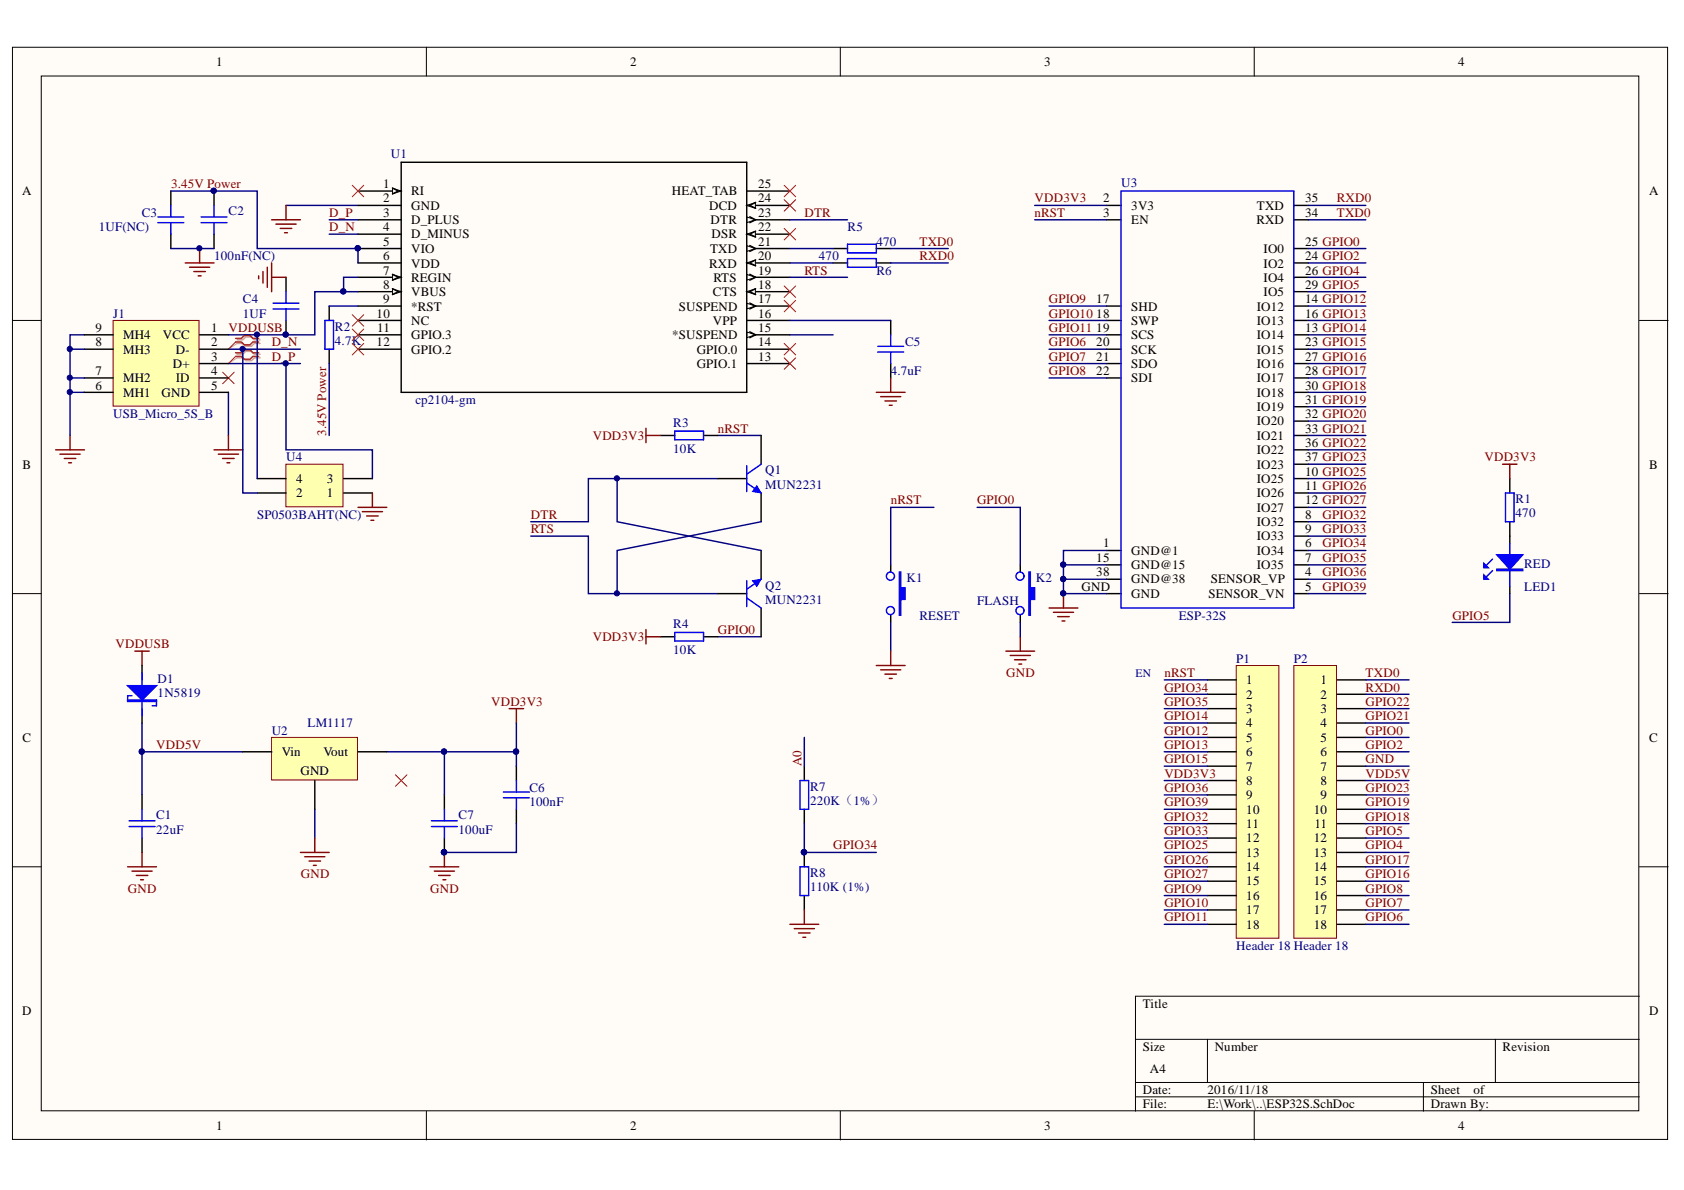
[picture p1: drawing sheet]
<svg xmlns="http://www.w3.org/2000/svg" width="297mm" height="210mm" viewBox="0 0 297 210" stroke-linecap="round" stroke-linejoin="round" font-family="sans-serif">
<defs><g id="words">
<g font-size="2.3">
<text x="38.1" y="11.6">1</text>
<text x="111.1" y="11.6">2</text>
<text x="184.2" y="11.6">3</text>
<text x="257.2" y="11.6">4</text>
<text x="3.9" y="34.4">A</text>
<text x="67.6" y="33.2">1</text>
<text x="67.6" y="35.7">2</text>
<text x="72.5" y="34.4">RI</text>
<text x="118.5" y="34.4">HEAT_TAB</text>
<text x="133.7" y="33.2">25</text>
<text x="133.7" y="35.7">24</text>
<text x="194.6" y="35.7">2</text>
<text x="230.2" y="35.7">35</text>
<text x="290.9" y="34.4">A</text>
<text x="67.6" y="38.2">3</text>
<text x="67.6" y="40.8">4</text>
<text x="72.5" y="37">GND</text>
<text x="72.5" y="39.5">D_PLUS</text>
<text x="125.1" y="37">DCD</text>
<text x="125.3" y="39.5">DTR</text>
<text x="133.7" y="38.2">23</text>
<text x="133.7" y="40.8">22</text>
<text x="194.6" y="38.2">3</text>
<text x="199.5" y="37">3V3</text>
<text x="199.5" y="39.5">EN</text>
<text x="221.6" y="39.5">RXD</text>
<text x="221.7" y="37">TXD</text>
<text x="230.2" y="38.2">34</text>
<text x="67.6" y="43.4">5</text>
<text x="67.6" y="45.9">6</text>
<text x="72.5" y="42">D_MINUS</text>
<text x="72.5" y="44.7">VIO</text>
<text x="72.5" y="47.2">VDD</text>
<text x="125.1" y="47.2">RXD</text>
<text x="125.3" y="44.7">TXD</text>
<text x="125.5" y="42">DSR</text>
<text x="133.7" y="43.4">21</text>
<text x="133.7" y="45.9">20</text>
<text x="222.9" y="44.7">IO0</text>
<text x="222.9" y="47.2">IO2</text>
<text x="230.2" y="43.4">25 GPIO0</text>
<text x="230.2" y="45.9">24 GPIO2</text>
<text x="67.6" y="48.5">7</text>
<text x="67.6" y="51">8</text>
<text x="67.6" y="53.5">9</text>
<text x="72.5" y="49.7">REGIN</text>
<text x="72.5" y="52.3">VBUS</text>
<text x="125.8" y="52.3">CTS</text>
<text x="125.8" y="49.7">RTS</text>
<text x="133.7" y="48.5">19</text>
<text x="133.7" y="51">18</text>
<text x="133.7" y="53.5">17</text>
<text x="193.4" y="53.5">17</text>
<text x="222.9" y="49.7">IO4</text>
<text x="222.9" y="52.3">IO5</text>
<text x="230.2" y="48.5">26 GPIO4</text>
<text x="230.2" y="51">29 GPIO5</text>
<text x="230.2" y="53.5">14 GPIO12</text>
<text x="16.8" y="58.6">9</text>
<text x="21.7" y="59.8">MH4</text>
<text x="28.7" y="59.8">VCC</text>
<text x="37.3" y="58.6">1</text>
<text x="66.4" y="56.1">10</text>
<text x="66.5" y="58.6">11</text>
<text x="72.5" y="54.8">*RST</text>
<text x="72.5" y="57.3">NC</text>
<text x="72.5" y="59.8">GPIO.3</text>
<text x="118.6" y="59.8">*SUSPEND</text>
<text x="119.8" y="54.8">SUSPEND</text>
<text x="125.8" y="57.3">VPP</text>
<text x="133.7" y="56.1">16</text>
<text x="133.7" y="58.6">15</text>
<text x="193.4" y="58.6">19</text>
<text x="193.4" y="56.1">18</text>
<text x="199.5" y="59.8">SCS</text>
<text x="199.5" y="54.8">SHD</text>
<text x="199.5" y="57.3">SWP</text>
<text x="221.7" y="54.8">IO12</text>
<text x="221.7" y="57.3">IO13</text>
<text x="221.7" y="59.8">IO14</text>
<text x="230.2" y="56.1">16 GPIO13</text>
<text x="230.2" y="58.6">13 GPIO14</text>
<text x="16.8" y="61.1">8</text>
<text x="21.7" y="62.4">MH3</text>
<text x="30.5" y="64.9">D+</text>
<text x="31" y="62.4">D-</text>
<text x="37.3" y="61.1">2</text>
<text x="37.3" y="63.6">3</text>
<text x="66.4" y="61.1">12</text>
<text x="72.5" y="62.4">GPIO.2</text>
<text x="122.9" y="62.4">GPIO.0</text>
<text x="122.9" y="64.9">GPIO.1</text>
<text x="133.7" y="61.1">14</text>
<text x="133.7" y="63.6">13</text>
<text x="193.4" y="61.1">20</text>
<text x="193.4" y="63.6">21</text>
<text x="199.5" y="62.4">SCK</text>
<text x="199.5" y="64.9">SDO</text>
<text x="221.7" y="62.4">IO15</text>
<text x="221.7" y="64.9">IO16</text>
<text x="230.2" y="61.1">23 GPIO15</text>
<text x="230.2" y="63.6">27 GPIO16</text>
<text x="16.8" y="68.7">6</text>
<text x="16.8" y="66.2">7</text>
<text x="21.7" y="70">MH1</text>
<text x="21.7" y="67.4">MH2</text>
<text x="28.5" y="70">GND</text>
<text x="31" y="67.4">ID</text>
<text x="37.3" y="66.2">4</text>
<text x="37.3" y="68.7">5</text>
<text x="193.4" y="66.2">22</text>
<text x="199.5" y="67.4">SDI</text>
<text x="221.7" y="67.4">IO17</text>
<text x="221.7" y="70">IO18</text>
<text x="230.2" y="66.2">28 GPIO17</text>
<text x="230.2" y="68.7">30 GPIO18</text>
<text x="230.2" y="71.2">31 GPIO19</text>
<text x="221.7" y="72.5">IO19</text>
<text x="221.7" y="75">IO20</text>
<text x="221.7" y="77.6">IO21</text>
<text x="230.2" y="73.8">32 GPIO20</text>
<text x="230.2" y="76.3">33 GPIO21</text>
<text x="4" y="82.6">B</text>
<text x="221.7" y="80.1">IO22</text>
<text x="221.7" y="82.6">IO23</text>
<text x="230.2" y="78.8">36 GPIO22</text>
<text x="230.2" y="81.4">37 GPIO23</text>
<text x="230.2" y="83.9">10 GPIO25</text>
<text x="290.9" y="82.6">B</text>
<text x="52.2" y="87.7">2</text>
<text x="52.2" y="85.2">4</text>
<text x="57.6" y="87.7">1</text>
<text x="57.6" y="85.2">3</text>
<text x="221.7" y="85.2">IO25</text>
<text x="221.7" y="87.7">IO26</text>
<text x="230.2" y="86.4">11 GPIO26</text>
<text x="230.2" y="89">12 GPIO27</text>
<text x="221.7" y="90.2">IO27</text>
<text x="221.7" y="92.8">IO32</text>
<text x="221.7" y="95.3">IO33</text>
<text x="230.2" y="91.5">8</text>
<text x="230.2" y="94">9</text>
<text x="193.4" y="99.1">15</text>
<text x="193.4" y="101.6">38</text>
<text x="194.6" y="96.6">1</text>
<text x="199.5" y="97.8">GND@1</text>
<text x="199.5" y="100.4">GND@15</text>
<text x="221.7" y="97.8">IO34</text>
<text x="221.7" y="100.4">IO35</text>
<text x="230.2" y="96.6">6</text>
<text x="230.2" y="99.1">7</text>
<text x="230.2" y="101.6">4</text>
<text x="190.8" y="104.3">GND</text>
<text x="199.5" y="105.5">GND</text>
<text x="199.5" y="102.9">GND@38</text>
<text x="213.2" y="105.5">SENSOR_VN</text>
<text x="213.6" y="102.9">SENSOR_VP</text>
<text x="230.2" y="104.3">5</text>
<text x="219.8" y="120.7">1</text>
<text x="219.8" y="123.2">2</text>
<text x="219.8" y="125.8">3</text>
<text x="232.9" y="120.7">1</text>
<text x="232.9" y="123.2">2</text>
<text x="232.9" y="125.8">3</text>
<text x="4" y="130.8">C</text>
<text x="219.8" y="128.3">4</text>
<text x="219.8" y="130.8">5</text>
<text x="232.9" y="128.3">4</text>
<text x="232.9" y="130.8">5</text>
<text x="290.9" y="130.8">C</text>
<text x="49.7" y="133.4">Vin</text>
<text x="53" y="136.7">GND</text>
<text x="57.1" y="133.4">Vout</text>
<text x="219.8" y="133.4">6</text>
<text x="219.8" y="135.9">7</text>
<text x="232.9" y="133.4">6</text>
<text x="232.9" y="135.9">7</text>
<text x="219.8" y="138.4">8</text>
<text x="219.8" y="141">9</text>
<text x="219.8" y="143.5">10</text>
<text x="231.8" y="143.5">10</text>
<text x="232.9" y="138.4">8</text>
<text x="232.9" y="141">9</text>
<text x="219.8" y="146">11</text>
<text x="219.8" y="148.6">12</text>
<text x="231.8" y="148.6">12</text>
<text x="231.8" y="146">11</text>
<text x="219.8" y="151.1">13</text>
<text x="219.8" y="153.6">14</text>
<text x="231.8" y="151.1">13</text>
<text x="231.8" y="153.6">14</text>
<text x="219.8" y="156.2">15</text>
<text x="219.8" y="158.7">16</text>
<text x="219.8" y="161.2">17</text>
<text x="231.8" y="156.2">15</text>
<text x="231.8" y="158.7">16</text>
<text x="231.8" y="161.2">17</text>
<text x="219.8" y="163.9">18</text>
<text x="231.8" y="163.9">18</text>
<text x="3.9" y="179">D</text>
<text x="201.6" y="177.8">Title</text>
<text x="290.9" y="179">D</text>
<text x="201.6" y="185.4">Size</text>
<text x="214.3" y="185.4">Number</text>
<text x="265.1" y="185.4">Revision</text>
<text x="202.8" y="189.2">A4</text>
<text x="201.6" y="193">Date:</text>
<text x="201.6" y="195.5">File:</text>
<text x="213" y="193">2016/11/18</text>
<text x="213" y="195.5">E:\Work\..\ESP32S.SchDoc</text>
<text x="252.4" y="193">Sheet</text>
<text x="252.4" y="195.5">Drawn By:</text>
<text x="259.9" y="193">of</text>
<text x="38.1" y="199.3">1</text>
<text x="111.1" y="199.3">2</text>
<text x="184.2" y="199.3">3</text>
<text x="257.2" y="199.3">4</text>
</g>
<g font-size="2.3" fill="#000080">
<text x="69" y="27.9">U1</text>
<text x="197.8" y="32.9">U3</text>
<text x="17.4" y="40.8">1UF(NC)</text>
<text x="25" y="38.2">C3</text>
<text x="40.3" y="38">C2</text>
<text x="149.5" y="40.8">R5</text>
<text x="37.8" y="45.9">100nF(NC)</text>
<text x="144.4" y="45.9">470</text>
<text x="154.6" y="43.4">470</text>
<text x="42.9" y="53.5">C4</text>
<text x="154.6" y="48.5">R6</text>
<text x="19.9" y="56.1">J1</text>
<text x="42.9" y="56.1">1UF</text>
<text x="59.1" y="58.3">R2</text>
<text x="59.1" y="60.9">4.7K</text>
<text x="159.7" y="61.1">C5</text>
<text x="73.3" y="71.2">cp2104-gm</text>
<text x="157.1" y="66.2">4.7uF</text>
<text x="19.9" y="73.8">USB_Micro_5S_B</text>
<text x="118.7" y="75.3">R3</text>
<text x="50.5" y="81.4">U4</text>
<text x="118.7" y="79.9">10K</text>
<text x="135" y="83.7">Q1</text>
<text x="135" y="86.2">MUN2231</text>
<text x="267.3" y="88.7">R1</text>
<text x="45.4" y="91.5">SP0503BAHT(NC)</text>
<text x="267.3" y="91.3">470</text>
<text x="268.9" y="100.1">RED</text>
<text x="135" y="104">Q2</text>
<text x="135" y="106.5">MUN2231</text>
<text x="159.9" y="102.6">K1</text>
<text x="172.3" y="106.8">FLASH</text>
<text x="182.7" y="102.6">K2</text>
<text x="268.9" y="104.3">LED1</text>
<text x="118.7" y="110.8">R4</text>
<text x="162.2" y="109.3">RESET</text>
<text x="207.9" y="109.3">ESP-32S</text>
<text x="118.7" y="115.4">10K</text>
<text x="218.1" y="116.9">P1</text>
<text x="228.2" y="116.9">P2</text>
<text x="27.8" y="120.5">D1</text>
<text x="27.8" y="123">1N5819</text>
<text x="47.9" y="129.6">U2</text>
<text x="54.3" y="128.3">LM1117</text>
<text x="93.4" y="139.7">C6</text>
<text x="93.4" y="142.2">100nF</text>
<text x="142.9" y="139.5">R7</text>
<text x="142.9" y="142">220K（1%）</text>
<text x="27.6" y="144.5">C1</text>
<text x="27.6" y="147.1">22uF</text>
<text x="80.9" y="144.5">C7</text>
<text x="80.9" y="147.1">100uF</text>
<text x="142.9" y="154.7">R8</text>
<text x="142.9" y="157.2">110K (1%)</text>
<text x="218.1" y="167.7">Header 18 Header 18</text>
</g>
<g font-size="2.3" fill="#800000">
<text x="30.2" y="33.2">3.45V Power</text>
<text x="182.5" y="35.7">VDD3V3</text>
<text x="235.8" y="35.7">RXD0</text>
<text x="58.1" y="38.2">D_P</text>
<text x="58.1" y="40.8">D_N</text>
<text x="141.9" y="38.2">DTR</text>
<text x="182.5" y="38.2">nRST</text>
<text x="235.8" y="38.2">TXD0</text>
<text x="162.2" y="45.9">RXD0</text>
<text x="162.2" y="43.4">TXD0</text>
<text x="141.9" y="48.5">RTS</text>
<text x="185" y="53.5">GPIO9</text>
<text x="40.3" y="58.6">VDDUSB</text>
<text x="185" y="56.1">GPIO10</text>
<text x="185" y="58.6">GPIO11</text>
<text x="47.9" y="61.1">D_N</text>
<text x="47.9" y="63.6">D_P</text>
<text x="185" y="61.1">GPIO6</text>
<text x="185" y="63.6">GPIO7</text>
<text x="185" y="66.2">GPIO8</text>
<text x="57.6" y="76.8" transform="rotate(-90 57.6 76.8)">3.45V Power</text>
<text x="104.6" y="77.6">VDD3V3</text>
<text x="126.6" y="76.3">nRST</text>
<text x="261.8" y="81.4">VDD3V3</text>
<text x="157.1" y="89">nRST</text>
<text x="172.3" y="89">GPIO0</text>
<text x="93.6" y="94">RTS</text>
<text x="93.6" y="91.5">DTR</text>
<text x="233.3" y="91.5">GPIO32</text>
<text x="233.3" y="94">GPIO33</text>
<text x="233.3" y="96.6">GPIO34</text>
<text x="233.3" y="99.1">GPIO35</text>
<text x="233.3" y="101.6">GPIO36</text>
<text x="233.3" y="104.3">GPIO39</text>
<text x="104.6" y="113.1">VDD3V3</text>
<text x="126.6" y="111.9">GPIO0</text>
<text x="256.2" y="109.3">GPIO5</text>
<text x="20.4" y="114.4">VDDUSB</text>
<text x="177.5" y="119.4">GND</text>
<text x="205.4" y="119.4">nRST</text>
<text x="240.9" y="119.4">TXD0</text>
<text x="86.6" y="124.5">VDD3V3</text>
<text x="205.4" y="122">GPIO34</text>
<text x="205.4" y="124.5">GPIO35</text>
<text x="240.9" y="124.5">GPIO22</text>
<text x="240.9" y="122">RXD0</text>
<text x="205.4" y="127">GPIO14</text>
<text x="205.4" y="129.6">GPIO12</text>
<text x="240.9" y="129.6">GPIO0</text>
<text x="240.9" y="127">GPIO21</text>
<text x="27.6" y="132.1">VDD5V</text>
<text x="141.4" y="135.2" transform="rotate(-90 141.4 135.2)">A0</text>
<text x="205.4" y="132.1">GPIO13</text>
<text x="205.4" y="134.6">GPIO15</text>
<text x="205.4" y="137.2">VDD3V3</text>
<text x="240.9" y="137.2">VDD5V</text>
<text x="240.9" y="134.6">GND</text>
<text x="240.9" y="132.1">GPIO2</text>
<text x="205.4" y="139.7">GPIO36</text>
<text x="205.4" y="142.2">GPIO39</text>
<text x="240.9" y="142.2">GPIO19</text>
<text x="240.9" y="139.7">GPIO23</text>
<text x="147" y="149.8">GPIO34</text>
<text x="205.4" y="144.8">GPIO32</text>
<text x="205.4" y="147.3">GPIO33</text>
<text x="205.4" y="149.8">GPIO25</text>
<text x="240.9" y="149.8">GPIO4</text>
<text x="240.9" y="147.3">GPIO5</text>
<text x="240.9" y="144.8">GPIO18</text>
<text x="53.1" y="154.9">GND</text>
<text x="205.4" y="152.4">GPIO26</text>
<text x="205.4" y="154.9">GPIO27</text>
<text x="240.9" y="154.9">GPIO16</text>
<text x="240.9" y="152.4">GPIO17</text>
<text x="22.6" y="157.4">GND</text>
<text x="75.9" y="157.4">GND</text>
<text x="205.4" y="157.4">GPIO9</text>
<text x="205.4" y="160">GPIO10</text>
<text x="240.9" y="160">GPIO7</text>
<text x="240.9" y="157.4">GPIO8</text>
<text x="205.4" y="162.5">GPIO11</text>
<text x="240.9" y="162.5">GPIO6</text>
</g>
<text font-size="2" fill="#000080" x="200.3" y="119.4">EN</text>
</g></defs>
<g fill="#fffcf8" stroke="#000" stroke-width=".18">
<path d="M2.2 8.3h291.9v192.7h-291.9z"/>
<path d="M7.3 13.4h281.8v182.5h-281.8z"/>
</g>
<g fill="none" stroke="#000" stroke-width=".18">
<path d="M75.2 8.3v5.1M148.2 8.3v5.1M221.2 8.3v5.1M2.2 56.5h5.1M289.2 56.5h5M2.2 104.7h5.1M289.2 104.7h5M2.2 152.9h5.1M289.2 152.9h5M289.2 175.7h-88.9v20.3M75.2 196v5.1M148.2 196v5.1"/>
<path d="M200.3 183.3h88.9M200.3 190.9h88.9M200.3 193.5h88.9M213 183.3v7.6M221.2 196v5.1M251.1 190.9v5.1M263.8 183.3v7.6"/>
</g>
<g fill="none" stroke="#000" stroke-width=".25">
<path d="M195.2 36.2h2.5M195.2 38.8h2.5M228.2 36.2h2.6M228.2 38.8h2.6M147 43.8h2.5M147 46.4h2.5M154.6 43.8h2.5M154.6 46.4h2.5M195.2 54h2.5M195.2 56.5h2.5M195.2 59.1h2.5M228.2 43.8h2.6"/>
<path d="M228.2 46.4h2.6M228.2 48.9h2.6M228.2 51.5h2.6M228.2 54h2.6M228.2 56.5h2.6M228.2 59.1h2.6M195.2 61.6h2.5M195.2 64.1h2.5M195.2 66.7h2.5M228.2 61.6h2.6M228.2 64.1h2.6M228.2 66.7h2.6"/>
<path d="M228.2 69.2h2.6M228.2 71.7h2.6M228.2 74.3h2.6M228.2 76.8h2.6M228.2 79.3h2.6M195.2 97.1h2.5M195.2 99.6h2.5M228.2 97.1h2.6M228.2 99.6h2.6M228.2 81.9h2.6M228.2 84.4h2.6M228.2 87h2.6"/>
<path d="M228.2 89.5h2.6M228.2 92h2.6M228.2 94.6h2.6M195.2 104.7h2.5M195.2 102.2h2.5M228.2 104.7h2.6M228.2 102.2h2.6"/>
</g>
<path d="M197.7 33.7h30.5v73.5h-30.5zM149.5 43.1h5.1v1.5h-5.1zM149.5 45.6h5.1v1.5h-5.1z" fill="none" stroke="#00f" stroke-width=".25"/>
<path d="M9.8 79.3h5.1M12.4 76.8v2.5M10.6 80.1h3.5M11.3 80.9h2.1M12.1 81.6h.5" fill="none" stroke="#800000" stroke-width=".25"/>
<path d="M14.9 59.1h-2.5v17.7M12.4 69.2h2.5M40.3 69.2v7.6M40.3 61.6h12.7M40.3 64.1h12.7" fill="none" stroke="#000080" stroke-width=".25"/>
<circle cx="12.3" cy="69.2" r=".46" fill="#000080" stroke="#000080" stroke-width=".18"/>
<path d="M41.8 59.9h1l.5-.5h1.1l.5 .5h1M41.8 60.6h1l.5 .5h1.1l.5-.5h1M41.8 62.5h1l.5-.5h1.1l.5 .5h1M41.8 63.1h1l.5 .5h1.1l.5-.5h1" fill="none" stroke="#d0a19e" stroke-width=".25"/>
<path d="M41.8 60.6l-1.5 1M41.8 63.1l-1.5 1" fill="none" stroke="#d0a19e" stroke-width=".18"/>
<path d="M41.6 59.7h1l.5-.5h1l.5 .5h1M41.6 60.3h1l.5 .5h1l.5-.5h1M41.6 62.2h1l.5-.5h1l.5 .5h1M41.6 62.9h1l.5 .5h1l.5-.5h1" fill="none" stroke="#f00" stroke-width=".25"/>
<path d="M39.3 65.7l2 2M41.3 65.7l-2 2M41.6 60.3l-1.3 1.3M41.6 62.9l-1.3 1.2" fill="none" stroke="#f00" stroke-width=".18"/>
<path d="M19.9 56.5h15.2v15.1h-15.2z" fill="#ffffb0" stroke="#800000" stroke-width=".18"/>
<g fill="none" stroke="#000" stroke-width=".25">
<path d="M37.8 33.7v2.5M63.1 33.7h7.7M14.9 59.1h5.1M35.2 59.1h5.1M37.8 41.3v2.5M58.1 54v2.5M14.9 61.6h5.1M14.9 66.7h5.1M14.9 69.2h5.1M35.2 61.6h5.1M35.2 64.1h5.1M35.2 66.7h5.1"/>
<path d="M35.2 69.2h5.1M58.1 61.6v2.5"/>
</g>
<path d="M50.4 36.2h12.7M12.4 61.6h2.5M12.4 66.7h2.5" fill="none" stroke="#000080" stroke-width=".25"/>
<g fill="#000080" stroke="#000080" stroke-width=".18">
<circle cx="12.3" cy="61.6" r=".46"/>
<circle cx="12.3" cy="66.6" r=".46"/>
<circle cx="37.7" cy="33.6" r=".46"/>
</g>
<path d="M35.5 39.3h4.5M35.5 38.3h4.5M37.8 36.2v2.1M37.8 39.3v2M57.3 56.5h1.5v5.1h-1.5z" fill="none" stroke="#00f" stroke-width=".25"/>
<path d="M47.9 38.8h5.1M48.7 39.5h3.5M50.4 36.2v2.6M49.4 40.3h2.1M50.2 41.1h.5M37.8 79.3h5M40.3 76.8v2.5M38.5 80.1h3.6M39.3 80.9h2M40 81.6h.5" fill="none" stroke="#800000" stroke-width=".25"/>
<path d="M69.2 33.2l1.6 .5-1.6 .5z" fill="#fffcf8"/>
<path d="M69.2 33.2l1.6 .5-1.6 .5z" fill="none" stroke="#000" stroke-width=".18"/>
<path d="M63.1 36.2h7.7M63.1 38.8h7.7M63.1 41.3h7.7M63.1 43.8h7.7M63.1 46.4h7.7M63.1 48.9h7.7" fill="none" stroke="#000" stroke-width=".25"/>
<circle cx="63.1" cy="43.8" r=".46" fill="#000080" stroke="#000080" stroke-width=".18"/>
<path d="M69.2 48.4l1.6 .5-1.6 .5z" fill="#fffcf8"/>
<path d="M69.2 48.4l1.6 .5-1.6 .5z" fill="none" stroke="#000" stroke-width=".18"/>
<path d="M63.1 51.5h7.7" fill="none" stroke="#000" stroke-width=".25"/>
<path d="M69.2 50.9l1.6 .6-1.6 .5z" fill="#fffcf8"/>
<path d="M69.2 50.9l1.6 .6-1.6 .5z" fill="none" stroke="#000" stroke-width=".18"/>
<path d="M131.7 33.7h7.6M131.7 36.2h7.6M63.1 54h7.7M63.1 56.5h7.7M63.1 59.1h7.7M63.1 61.6h7.7" fill="none" stroke="#000" stroke-width=".25"/>
<path d="M131.7 36.2l1.5-.5v1z" fill="#fffcf8"/>
<path d="M131.7 36.2l1.5-.5v1z" fill="none" stroke="#000" stroke-width=".18"/>
<path d="M131.7 38.8h7.6" fill="none" stroke="#000" stroke-width=".25"/>
<path d="M131.7 38.3l1.5 .5-1.5 .5z" fill="#fffcf8"/>
<path d="M131.7 38.3l1.5 .5-1.5 .5z" fill="none" stroke="#000" stroke-width=".18"/>
<path d="M131.7 41.3h7.6" fill="none" stroke="#000" stroke-width=".25"/>
<path d="M131.7 41.3l1.5-.5v1z" fill="#fffcf8"/>
<path d="M131.7 41.3l1.5-.5v1z" fill="none" stroke="#000" stroke-width=".18"/>
<path d="M131.7 43.8h7.6" fill="none" stroke="#000" stroke-width=".25"/>
<path d="M131.7 43.3l1.5 .5-1.5 .5z" fill="#fffcf8"/>
<path d="M131.7 43.3l1.5 .5-1.5 .5z" fill="none" stroke="#000" stroke-width=".18"/>
<path d="M131.7 46.4h7.6" fill="none" stroke="#000" stroke-width=".25"/>
<path d="M131.7 46.4l1.5-.5v1z" fill="#fffcf8"/>
<path d="M131.7 46.4l1.5-.5v1z" fill="none" stroke="#000" stroke-width=".18"/>
<path d="M131.7 48.9h7.6" fill="none" stroke="#000" stroke-width=".25"/>
<path d="M131.7 48.4l1.5 .5-1.5 .5z" fill="#fffcf8"/>
<path d="M131.7 48.4l1.5 .5-1.5 .5z" fill="none" stroke="#000" stroke-width=".18"/>
<path d="M131.7 51.5h7.6" fill="none" stroke="#000" stroke-width=".25"/>
<path d="M131.7 51.5l1.5-.6v1.1z" fill="#fffcf8"/>
<path d="M131.7 51.5l1.5-.6v1.1z" fill="none" stroke="#000" stroke-width=".18"/>
<path d="M131.7 54h7.6" fill="none" stroke="#000" stroke-width=".25"/>
<path d="M131.7 53.5l1.5 .5-1.5 .5z" fill="#fffcf8"/>
<path d="M131.7 53.5l1.5 .5-1.5 .5z" fill="none" stroke="#000" stroke-width=".18"/>
<path d="M131.7 56.5h7.6M131.7 59.1h7.6" fill="none" stroke="#000" stroke-width=".25"/>
<path d="M131.7 58.6l1.5 .5-1.5 .5z" fill="#fffcf8"/>
<path d="M131.7 58.6l1.5 .5-1.5 .5z" fill="none" stroke="#000" stroke-width=".18"/>
<g fill="none" stroke="#000" stroke-width=".25">
<path d="M30.1 33.7v2.5M69.2 33.2l1.1 .5-1.1 .5M70.8 28.6h60.9v40.6h-60.9zM132.2 38.2l1.1 .6-1.1 .5M133.3 35.7l-1.1 .5 1.1 .5M30.1 41.3v2.5M50.4 48.9v2.6M50.4 56.5v2.6M69.2 48.4l1.1 .5-1.1 .5M69.2 50.9l1.1 .6-1.1 .5M132.2 43.3l1.1 .5-1.1 .5M132.2 48.4l1.1 .5-1.1 .5"/>
<path d="M132.2 53.5l1.1 .5-1.1 .5M132.2 58.5l1.1 .6-1.1 .5M133.3 40.8l-1.1 .5 1.1 .5M133.3 45.8l-1.1 .6 1.1 .5M133.3 50.9l-1.1 .6 1.1 .5M157.1 56.5v2.6M131.7 61.6h7.6M131.7 64.1h7.6M157.1 64.1v2.6"/>
</g>
<g fill="#000080" stroke="#000080" stroke-width=".18">
<circle cx="63.1" cy="43.8" r=".46"/>
<circle cx="35.2" cy="43.8" r=".46"/>
<circle cx="50.4" cy="59" r=".46"/>
<circle cx="60.6" cy="51.4" r=".46"/>
</g>
<g fill="none" stroke="#000080" stroke-width=".25">
<path d="M30.1 33.7h15.3v10.1h17.7v2.6M58.1 38.8h5M139.3 38.8h10.2M30.1 43.8h7.7M58.1 41.3h5M58.1 54h5M60.6 51.5h-5.1v7.6h-15.2M63.1 48.9h-2.5v2.6h2.5M139.3 43.8h7.7M139.3 56.5h17.8M139.3 46.4h7.7M139.3 48.9h10.2"/>
<path d="M139.3 59.1h7.7M157.1 43.8h10.2M157.1 46.4h10.2M58.1 64.1v12.7"/>
</g>
<g fill="none" stroke="#800000" stroke-width=".25">
<path d="M32.7 46.4h5.1M33.4 47.1h3.6M34.2 47.9h2M35 48.7h.5M35.2 43.8v2.6M45.6 48.7v.5M46.4 47.9v2M47.1 47.1v3.6M47.9 46.4v5.1M47.9 48.9h2.5M154.6 69.2h5.1M155.3 70h3.6"/>
<path d="M156.1 70.7h2M156.9 71.5h.5M157.1 66.7v2.5"/>
</g>
<path d="M27.8 39.3h4.6M27.8 38.3h4.6M30.1 36.2v2.1M30.1 39.3v2M48.2 53.5h4.5M48.2 54.5h4.5M50.4 51.5v2M50.4 54.5v2M157.1 59.1v2M154.8 61.1h4.6M154.8 62.1h4.6M157.1 62.1v2" fill="none" stroke="#00f" stroke-width=".25"/>
<g fill="none" stroke="#f00" stroke-width=".18">
<path d="M62.1 32.7l2.1 2M64.2 32.7l-2.1 2M138.3 35.2l2 2M138.3 32.7l2 2M140.3 35.2l-2 2M140.3 32.7l-2 2M62.1 55.5l2.1 2M62.1 58l2.1 2.1M64.2 55.5l-2.1 2M64.2 58l-2.1 2.1M138.3 40.3l2 2M138.3 50.4l2 2.1"/>
<path d="M138.3 53l2 2M140.3 40.3l-2 2M140.3 50.4l-2 2.1M140.3 53l-2 2M62.1 60.6l2.1 2M64.2 60.6l-2.1 2M138.3 60.6l2 2M138.3 63.1l2 2M140.3 60.6l-2 2M140.3 63.1l-2 2"/>
</g>
<path d="M50.4 81.9h10.1v7.5h-10.1z" fill="#ffffb0" stroke="#800000" stroke-width=".18"/>
<path d="M45.4 87h5M45.4 84.4h5M60.6 87h5.1M60.6 84.4h5.1M134.3 97.1v5.1M126.6 104.7h5.1M134.3 107.2v5.1" fill="none" stroke="#000" stroke-width=".25"/>
<path d="M63.1 89.5h5.1M63.9 90.3h3.6M64.7 91h2M65.4 91.8h.5M65.7 87v2.5" fill="none" stroke="#800000" stroke-width=".25"/>
<path d="M45.4 59.1v25.3M42.8 61.6v25.4h2.6M50.4 64.1v15.2h15.3v5.1M126.6 76.8h7.7M93.6 94.6h10.2v10.1h22.8M126.6 84.4h-22.8v7.6h-10.2M126.6 112.3h7.7" fill="none" stroke="#000080" stroke-width=".25"/>
<g fill="#000080" stroke="#000080" stroke-width=".18">
<circle cx="45.3" cy="59" r=".46"/>
<circle cx="42.8" cy="61.6" r=".46"/>
<circle cx="50.4" cy="64.1" r=".47"/>
</g>
<path d="M131.7 105.5l2.6 1.7M131.7 102.4v4.6M134.3 102.2l-2.6 1.7" fill="none" stroke="#00f" stroke-width=".25"/>
<path d="M132.7 102.4l1.6-.2-.8 1.2z" fill="#00f"/>
<path d="M132.7 102.4l1.6-.2-.8 1.2z" fill="none" stroke="#00f" stroke-width=".18"/>
<path d="M134.3 76.8v5.1M126.6 84.4h5.1M134.3 87v5" fill="none" stroke="#000" stroke-width=".25"/>
<path d="M131.7 85.2l2.6 1.8M131.7 82.1v4.6M134.3 81.9l-2.6 1.8" fill="none" stroke="#00f" stroke-width=".25"/>
<path d="M133.5 85.7l.8 1.3-1.6-.3z" fill="#00f"/>
<path d="M133.5 85.7l.8 1.3-1.6-.3z" fill="none" stroke="#00f" stroke-width=".18"/>
<path d="M108.9 84.4v7.6l25.4 5.1M134.3 92l-25.4 5.1v7.6" fill="none" stroke="#000080" stroke-width=".25"/>
<g fill="#000080" stroke="#000080" stroke-width=".18">
<circle cx="108.8" cy="84.4" r=".46"/>
<circle cx="108.8" cy="104.7" r=".46"/>
</g>
<path d="M116.5 76.8h2.5M124.1 76.8h2.5M157.1 99.6v1.3M157.1 108.5v1.3" fill="none" stroke="#000" stroke-width=".25"/>
<path d="M119 76.1h5.1v1.5h-5.1z" fill="none" stroke="#00f" stroke-width=".25"/>
<path d="M158.6 100.9h.3v2.8h.8v2h-.8v2.8h-.3z" fill-rule="evenodd" fill="#00f"/>
<g fill="none" stroke="#00f" stroke-width=".25">
<path d="M119 111.6h5.1v1.5h-5.1zM158.6 100.9h.3v2.8h.8v2h-.8v2.8h-.3z"/>
<circle cx="157.1" cy="101.6" r=".72"/>
<circle cx="157.1" cy="107.7" r=".71"/>
</g>
<path d="M180 99.6v1.3M116.5 112.3h2.5M124.1 112.3h2.5M180 108.5v1.3" fill="none" stroke="#000" stroke-width=".25"/>
<path d="M177.4 114.9h5.1M178.2 115.6h3.5M179 116.4h2M179.7 117.1h.5M180 112.3v2.6" fill="none" stroke="#800000" stroke-width=".25"/>
<path d="M181.5 100.9h.2v2.8h.8v2h-.8v2.8h-.2z" fill-rule="evenodd" fill="#00f"/>
<g fill="none" stroke="#00f" stroke-width=".25">
<path d="M25.1 118.7v7.6M181.5 100.9h.2v2.8h.8v2h-.8v2.8h-.2zM22.5 123.5h5.1v.2h-5.1zM22.5 123.6h5.1M88.8 139.7h4.6M91.1 137.7v2M22.8 145.8h4.5M22.8 144.8h4.5M25.1 142.8v2M25.1 145.8v2M76.1 145.8h4.6M76.1 144.8h4.6"/>
<path d="M78.4 142.8v2M78.4 145.8v2M88.8 140.7h4.6M91.1 140.7v2.1"/>
<circle cx="179.9" cy="101.6" r=".72"/>
<circle cx="179.9" cy="107.7" r=".71"/>
</g>
<path d="M164.7 89.5h-7.6v10.1M172.3 89.5h7.7v10.1M157.1 109.8v5.1M180 109.8v2.5M25.1 127.5v5.1M42.8 132.6h-17.7v7.6M68.2 132.6h10.2v7.6M78.4 132.6h12.7v2.5M91.1 127.5v5.1M55.5 142.8v5M91.1 145.3v5.1h-12.7" fill="none" stroke="#000080" stroke-width=".25"/>
<g fill="none" stroke="#800000" stroke-width=".25">
<path d="M113.9 75.5v2.6M113.9 76.8h2.6M23.8 114.9h2.5M25.1 114.9v2.5M154.6 117.4h5.1M155.3 118.2h3.6M156.1 118.9h2M156.9 119.7h.5M157.1 114.9v2.5M89.8 125h2.6M91.1 125v2.5M22.5 152.9h5.1"/>
<path d="M23.3 153.7h3.5M24 154.4h2.1M24.8 155.2h.5M25.1 150.4v2.5M53 150.4h5.1M53.8 151.1h3.5M54.5 151.9h2M55.3 152.6h.5M55.5 147.8v2.6M75.8 152.9h5.1M76.6 153.7h3.6M77.4 154.4h2"/>
<path d="M78.1 155.2h.5M78.4 150.4v2.5"/>
</g>
<path d="M25.1 117.4v2.5M25.1 125v2.5M91.1 135.1v2.6M25.1 140.2v2.6M25.1 147.8v2.6M78.4 140.2v2.6M78.4 147.8v2.6M91.1 142.8v2.5" fill="none" stroke="#000" stroke-width=".25"/>
<g fill="#000080" stroke="#000080" stroke-width=".18">
<circle cx="78.3" cy="150.3" r=".47"/>
<circle cx="25" cy="132.6" r=".46"/>
<circle cx="78.3" cy="132.6" r=".47"/>
<circle cx="91" cy="132.6" r=".47"/>
</g>
<path d="M69.7 136.7l2.1 2M71.8 136.7l-2.1 2" fill="none" stroke="#f00" stroke-width=".18"/>
<path d="M22.5 120.9h5.1l-2.5 2.6z" fill="#00f"/>
<path d="M22.5 120.9h5.1l-2.5 2.6zM23.3 122.7h-.8v1M27.6 123.5v1h-.8M141.1 137.7h1.5v5.1h-1.5zM141.1 152.9h1.5v5.1h-1.5z" fill="none" stroke="#00f" stroke-width=".25"/>
<path d="M113.9 111v2.6M113.9 112.3h2.6M185 107.2h5.1M185.8 108h3.6M186.6 108.8h2M187.3 109.5h.5M187.6 104.7v2.5M139.3 163h5.1M140.1 163.8h3.6M140.9 164.6h2M141.6 165.3h.5M141.9 160.5v2.5" fill="none" stroke="#800000" stroke-width=".25"/>
<path d="M141.9 135.1v2.6M141.9 142.8v2.5M141.9 150.4v2.5M141.9 158v2.5" fill="none" stroke="#000" stroke-width=".25"/>
<g fill="#000080" stroke="#000080" stroke-width=".18">
<circle cx="141.8" cy="150.3" r=".47"/>
<circle cx="187.5" cy="102.1" r=".46"/>
<circle cx="187.5" cy="104.7" r=".46"/>
<circle cx="187.5" cy="99.6" r=".46"/>
</g>
<g fill="none" stroke="#000080" stroke-width=".25">
<path d="M182.5 38.8h12.7M182.5 36.2h12.7M230.8 38.8h10.1M230.8 36.2h10.1M185 54h10.2M185 56.5h10.2M185 59.1h10.2M230.8 54h10.1M230.8 56.5h10.1M230.8 59.1h10.1M230.8 43.8h10.1M230.8 46.4h10.1"/>
<path d="M230.8 48.9h10.1M230.8 51.5h10.1M185 61.6h10.2M185 64.1h10.2M185 66.7h10.2M230.8 61.6h10.1M230.8 64.1h10.1M230.8 66.7h10.1M230.8 69.2h10.1M230.8 71.7h10.1M230.8 74.3h10.1M230.8 76.8h10.1"/>
<path d="M230.8 79.3h10.1M195.2 97.1h-7.6v2.5M195.2 99.6h-7.6v2.6M230.8 81.9h10.1M230.8 84.4h10.1M230.8 87h10.1M230.8 89.5h10.1M230.8 92h10.1M230.8 94.6h10.1M230.8 97.1h10.1M230.8 99.6h10.1M195.2 102.2h-7.6v2.5h7.6"/>
<path d="M230.8 102.2h10.1M230.8 104.7h10.1M141.9 130.1v5M141.9 145.3v5.1h12.7"/>
</g>
<path d="M218.1 117.4h7.5v48.1h-7.5z" fill="#ffffb0" stroke="#800000" stroke-width=".18"/>
<g fill="none" stroke="#000" stroke-width=".25">
<path d="M213 119.9h5.1M213 122.5h5.1M213 125h5.1M213 127.5h5.1M213 130.1h5.1M213 132.6h5.1M213 135.1h5.1M213 137.7h5.1M213 140.2h5.1M213 142.8h5.1M213 145.3h5.1M213 147.8h5.1"/>
<path d="M213 150.4h5.1M213 152.9h5.1M213 155.4h5.1M213 158h5.1M213 160.5h5.1M213 163h5.1"/>
</g>
<path d="M228.2 117.4h7.5v48.1h-7.5z" fill="#ffffb0" stroke="#800000" stroke-width=".18"/>
<g fill="none" stroke="#000" stroke-width=".25">
<path d="M266.3 94.6v1.2M235.8 119.9h5.1M266.3 103.4v1.3M235.8 122.5h5.1M235.8 125h5.1M235.8 127.5h5.1M235.8 130.1h5.1M235.8 132.6h5.1M235.8 135.1h5.1M235.8 137.7h5.1M235.8 140.2h5.1M235.8 142.8h5.1"/>
<path d="M235.8 145.3h5.1M235.8 147.8h5.1M235.8 150.4h5.1M235.8 152.9h5.1M235.8 155.4h5.1M235.8 158h5.1M235.8 160.5h5.1M235.8 163h5.1"/>
</g>
<g fill="none" stroke="#000080" stroke-width=".25">
<path d="M205.4 119.9h7.6M240.9 119.9h7.6M205.4 122.5h7.6M205.4 125h7.6M205.4 127.5h7.6M205.4 130.1h7.6M205.4 132.6h7.6M205.4 135.1h7.6M205.4 137.7h7.6M240.9 122.5h7.6M240.9 125h7.6M240.9 127.5h7.6"/>
<path d="M240.9 130.1h7.6M240.9 132.6h7.6M240.9 135.1h7.6M240.9 137.7h7.6M205.4 140.2h7.6M205.4 142.8h7.6M205.4 145.3h7.6M205.4 147.8h7.6M205.4 150.4h7.6M205.4 152.9h7.6M205.4 155.4h7.6M205.4 158h7.6"/>
<path d="M240.9 140.2h7.6M240.9 142.8h7.6M240.9 145.3h7.6M240.9 147.8h7.6M240.9 150.4h7.6M240.9 152.9h7.6M240.9 155.4h7.6M240.9 158h7.6M205.4 160.5h7.6M205.4 163h7.6M240.9 160.5h7.6M240.9 163h7.6"/>
</g>
<path d="M263.3 98.6l-1.1 1M266.3 95.8v7.6M263.3 100.7l-1.1 1" fill="none" stroke="#00f" stroke-width=".25"/>
<path d="M264 97.9h4.6l-2.3 2.5z" fill="#00f"/>
<path d="M264 97.9h4.6l-2.3 2.5zM264 100.4h4.6v.3h-4.6zM264 100.5h4.6" fill="none" stroke="#00f" stroke-width=".25"/>
<path d="M261.7 101.4l.8 .8h-.8z" fill="#00f"/>
<path d="M261.7 101.4l.8 .8h-.8z" fill="none" stroke="#00f" stroke-width=".25"/>
<path d="M261.7 99.4l.8 .7h-.8z" fill="#00f"/>
<path d="M261.7 99.4l.8 .7h-.8zM265.5 87h1.6v5h-1.6z" fill="none" stroke="#00f" stroke-width=".25"/>
<path d="M266.3 84.4v2.6M266.3 92v2.6" fill="none" stroke="#000" stroke-width=".25"/>
<path d="M265 81.9h2.6M266.3 81.9v2.5" fill="none" stroke="#800000" stroke-width=".25"/>
<path d="M266.3 104.7v5.1h-10.1" fill="none" stroke="#000080" stroke-width=".25"/>
<path d="M47.9 130.1h15.1v7.5h-15.1z" fill="#ffffb0" stroke="#800000" stroke-width=".18"/>
<path d="M42.8 132.6h5.1M55.5 137.7v5.1M63.1 132.6h5.1" fill="none" stroke="#000" stroke-width=".25"/>
<use href="#words"/>
</svg>
